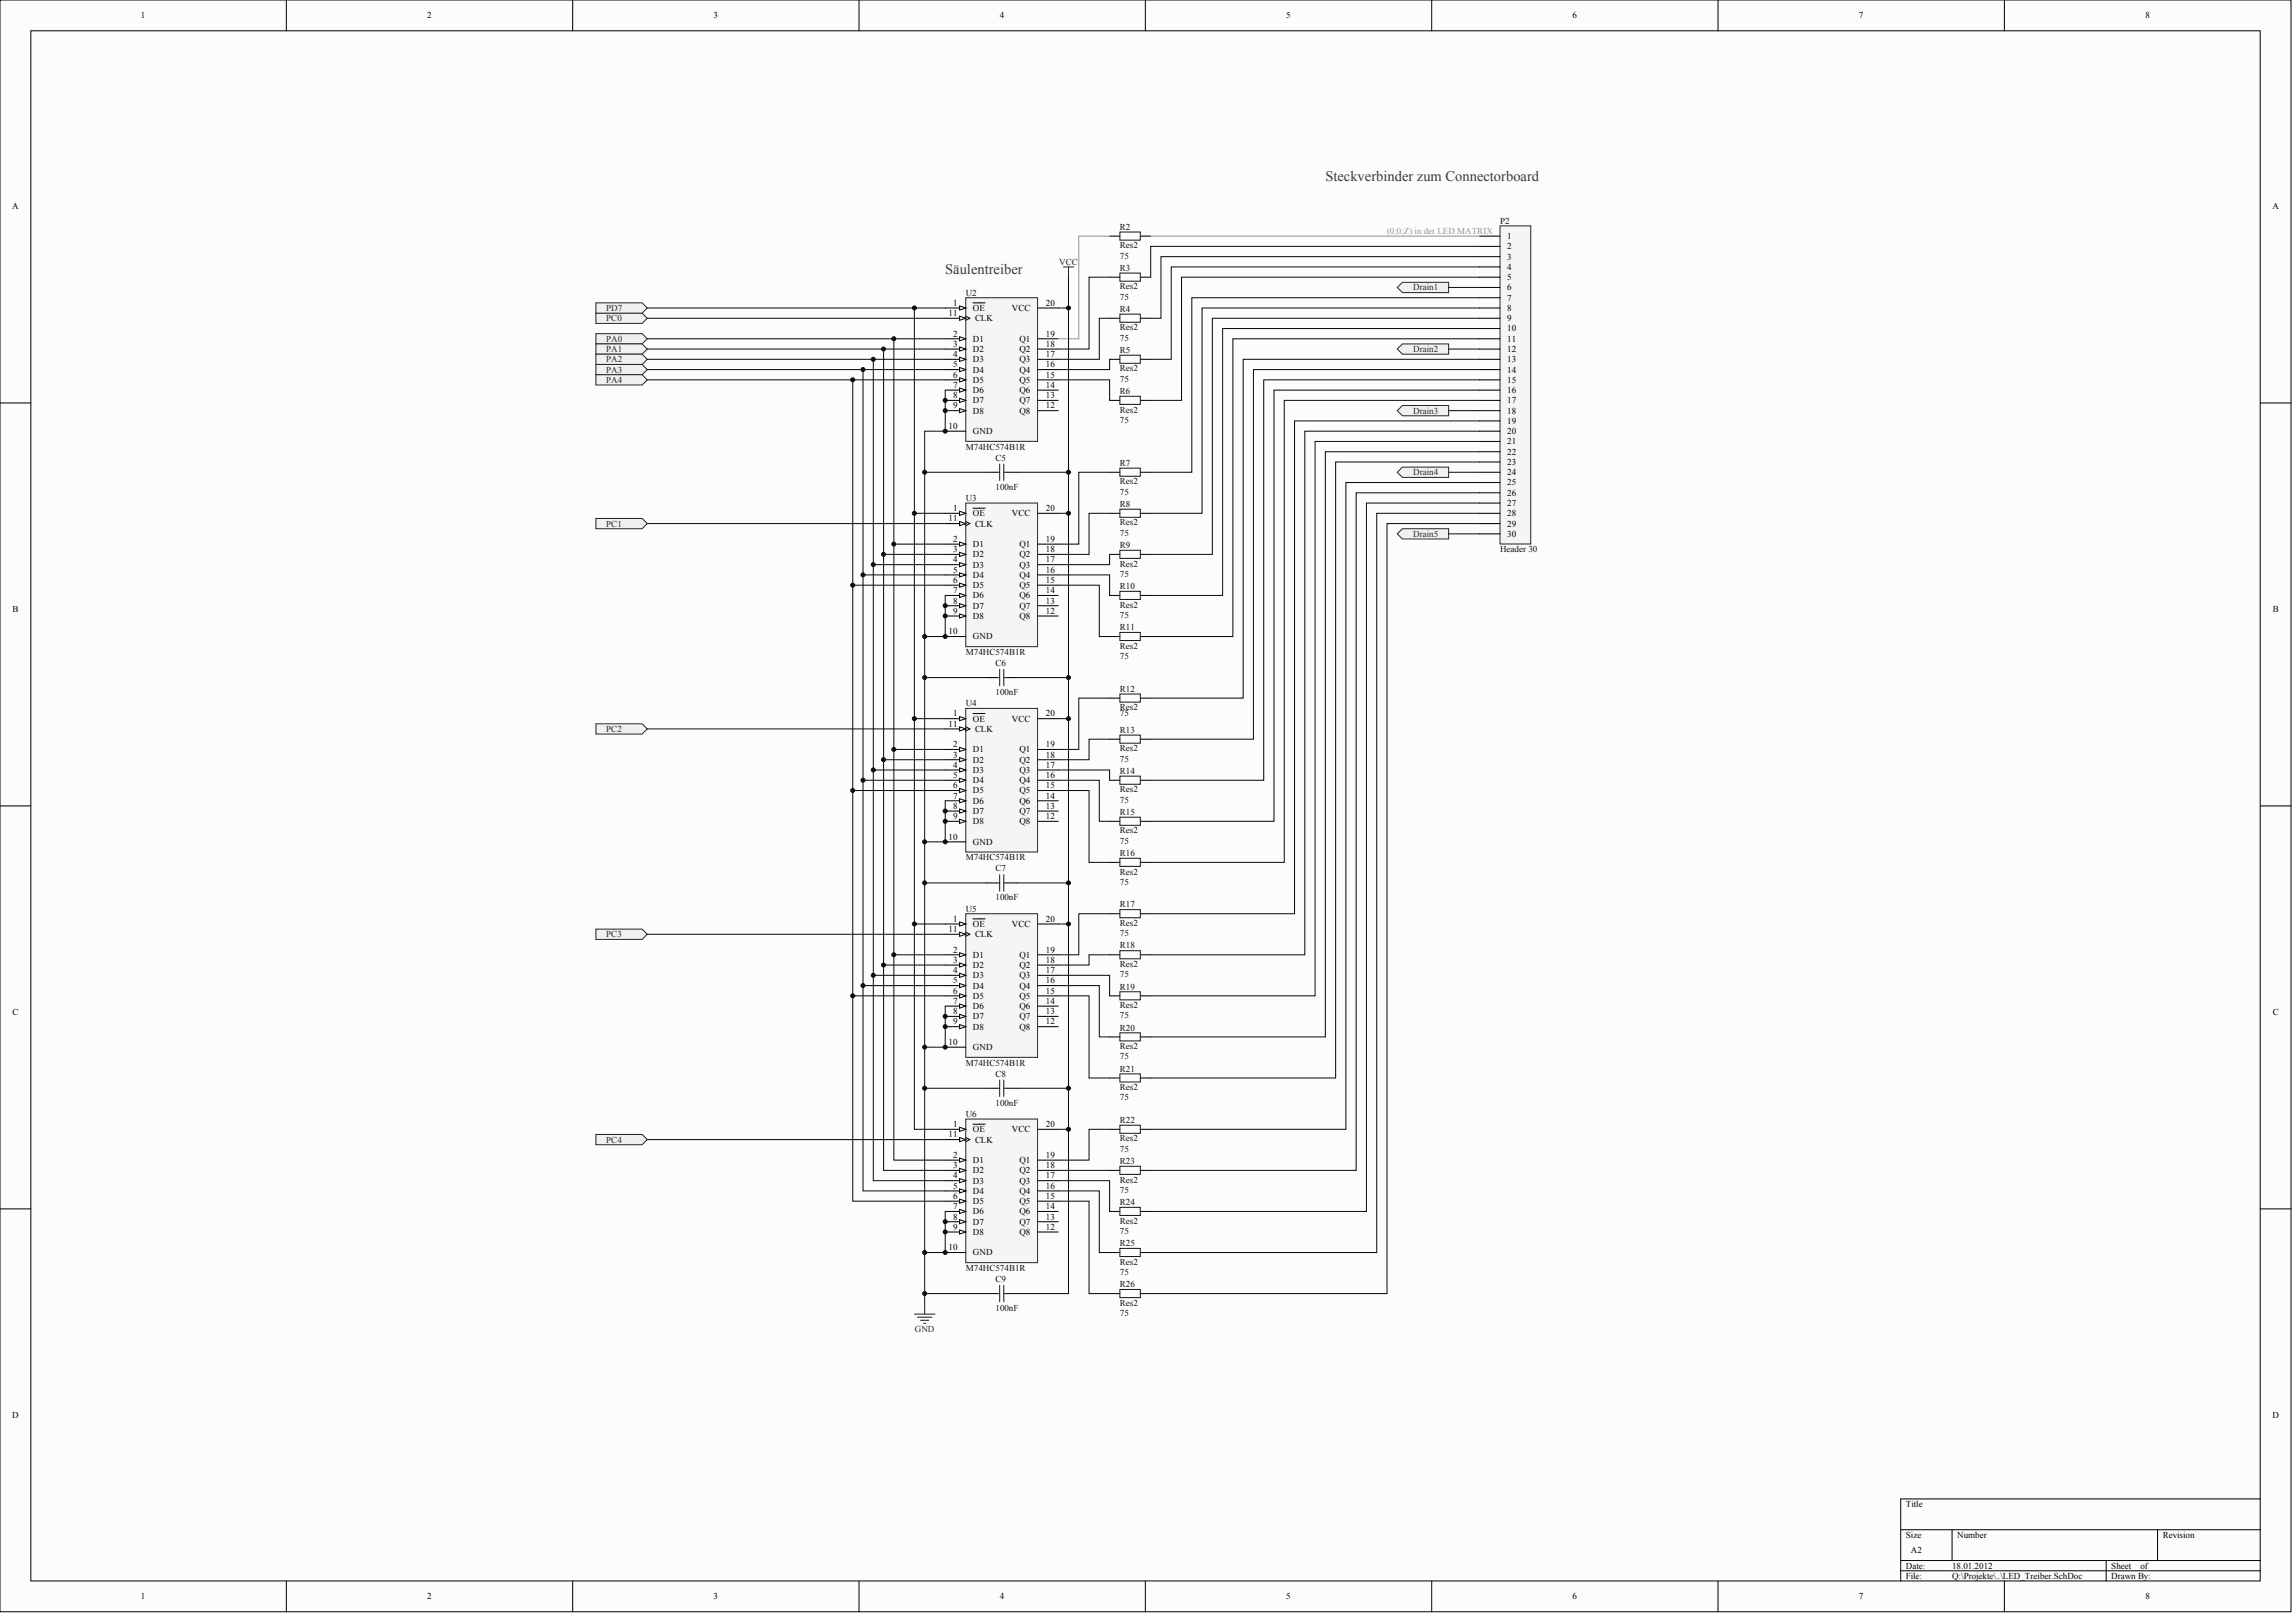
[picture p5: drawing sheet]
<svg xmlns="http://www.w3.org/2000/svg" width="472mm" height="333mm" viewBox="0 0 472 333" stroke-linecap="round" stroke-linejoin="round" font-family="sans-serif">
<defs><g id="words">
<g font-size="3" fill="#393939">
<text x="272.4" y="37.2">Steckverbinder zum Connectorboard</text>
<text x="194.3" y="56.2">Säulentreiber</text>
</g>
<g font-size="1.9">
<text x="29" y="3.8">1</text>
<text x="87.8" y="3.8">2</text>
<text x="146.7" y="3.8">3</text>
<text x="205.5" y="3.8">4</text>
<text x="264.4" y="3.8">5</text>
<text x="323.2" y="3.8">6</text>
<text x="382.1" y="3.8">7</text>
<text x="440.9" y="3.8">8</text>
<text x="2.5" y="43">A</text>
<text x="467" y="43">A</text>
<text x="309.8" y="49.1">1</text>
<text x="309.8" y="51.2">2</text>
<text x="309.8" y="53.3">3</text>
<text x="309.8" y="55.4">4</text>
<text x="309.8" y="57.6">5</text>
<text x="309.8" y="59.7">6</text>
<text x="194.9" y="64.9">11</text>
<text x="195.9" y="62.8">1</text>
<text x="200" y="63.9">OE</text>
<text x="200.4" y="66">CLK</text>
<text x="207.9" y="63.9">VCC</text>
<text x="215" y="62.8">20</text>
<text x="309.8" y="61.8">7</text>
<text x="309.8" y="63.9">8</text>
<text x="309.8" y="66">9</text>
<text x="195.9" y="69.2">2</text>
<text x="195.9" y="71.3">3</text>
<text x="200" y="70.2">D1</text>
<text x="209.5" y="70.2">Q1</text>
<text x="215" y="69.2">19</text>
<text x="215" y="71.3">18</text>
<text x="309.8" y="68.1">10</text>
<text x="309.8" y="70.2">11</text>
<text x="195.9" y="73.4">4</text>
<text x="195.9" y="75.5">5</text>
<text x="195.9" y="77.6">6</text>
<text x="200" y="72.3">D2</text>
<text x="200" y="74.4">D3</text>
<text x="200" y="76.5">D4</text>
<text x="209.5" y="72.3">Q2</text>
<text x="209.5" y="74.4">Q3</text>
<text x="209.5" y="76.5">Q4</text>
<text x="215" y="73.4">17</text>
<text x="215" y="75.5">16</text>
<text x="215" y="77.6">15</text>
<text x="309.8" y="72.3">12</text>
<text x="309.8" y="74.4">13</text>
<text x="309.8" y="76.5">14</text>
<text x="195.9" y="79.7">7</text>
<text x="195.9" y="81.8">8</text>
<text x="195.9" y="83.9">9</text>
<text x="200" y="78.7">D5</text>
<text x="200" y="80.8">D6</text>
<text x="200" y="82.9">D7</text>
<text x="209.5" y="78.7">Q5</text>
<text x="209.5" y="80.8">Q6</text>
<text x="209.5" y="82.9">Q7</text>
<text x="215" y="79.7">14</text>
<text x="215" y="81.8">13</text>
<text x="215" y="83.9">12</text>
<text x="309.8" y="78.7">15</text>
<text x="309.8" y="80.8">16</text>
<text x="309.8" y="82.9">17</text>
<text x="194.9" y="88.1">10</text>
<text x="200" y="85">D8</text>
<text x="200" y="89.2">GND</text>
<text x="209.5" y="85">Q8</text>
<text x="309.8" y="85">18</text>
<text x="309.8" y="87.1">19</text>
<text x="309.8" y="89.2">20</text>
<text x="309.8" y="91.3">21</text>
<text x="309.8" y="93.4">22</text>
<text x="309.8" y="95.5">23</text>
<text x="309.8" y="97.6">24</text>
<text x="309.8" y="99.7">25</text>
<text x="309.8" y="101.9">26</text>
<text x="194.9" y="107.1">11</text>
<text x="195.9" y="105">1</text>
<text x="200" y="106.1">OE</text>
<text x="207.9" y="106.1">VCC</text>
<text x="215" y="105">20</text>
<text x="309.8" y="104">27</text>
<text x="309.8" y="106.1">28</text>
<text x="195.9" y="111.4">2</text>
<text x="195.9" y="113.5">3</text>
<text x="200" y="112.4">D1</text>
<text x="200.4" y="108.2">CLK</text>
<text x="209.5" y="112.4">Q1</text>
<text x="215" y="111.4">19</text>
<text x="215" y="113.5">18</text>
<text x="309.8" y="108.2">29</text>
<text x="309.8" y="110.3">30</text>
<text x="195.9" y="115.6">4</text>
<text x="195.9" y="117.7">5</text>
<text x="195.9" y="119.8">6</text>
<text x="200" y="114.5">D2</text>
<text x="200" y="116.6">D3</text>
<text x="200" y="118.7">D4</text>
<text x="209.5" y="114.5">Q2</text>
<text x="209.5" y="116.6">Q3</text>
<text x="209.5" y="118.7">Q4</text>
<text x="215" y="115.6">17</text>
<text x="215" y="117.7">16</text>
<text x="215" y="119.8">15</text>
<text x="2.6" y="125.8">B</text>
<text x="195.9" y="121.9">7</text>
<text x="195.9" y="124">8</text>
<text x="200" y="120.8">D5</text>
<text x="200" y="123">D6</text>
<text x="200" y="125.1">D7</text>
<text x="209.5" y="120.8">Q5</text>
<text x="209.5" y="123">Q6</text>
<text x="209.5" y="125.1">Q7</text>
<text x="215" y="121.9">14</text>
<text x="215" y="124">13</text>
<text x="467.1" y="125.8">B</text>
<text x="194.9" y="130.3">10</text>
<text x="195.9" y="126.1">9</text>
<text x="200" y="127.2">D8</text>
<text x="200" y="131.4">GND</text>
<text x="209.5" y="127.2">Q8</text>
<text x="215" y="126.1">12</text>
<text x="194.9" y="149.3">11</text>
<text x="195.9" y="147.2">1</text>
<text x="200" y="148.3">OE</text>
<text x="207.9" y="148.3">VCC</text>
<text x="215" y="147.2">20</text>
<text x="195.9" y="153.5">2</text>
<text x="195.9" y="155.7">3</text>
<text x="200" y="154.6">D1</text>
<text x="200.4" y="150.4">CLK</text>
<text x="209.5" y="154.6">Q1</text>
<text x="215" y="153.5">19</text>
<text x="215" y="155.7">18</text>
<text x="195.9" y="157.8">4</text>
<text x="195.9" y="159.9">5</text>
<text x="195.9" y="162">6</text>
<text x="200" y="156.7">D2</text>
<text x="200" y="158.8">D3</text>
<text x="200" y="160.9">D4</text>
<text x="209.5" y="156.7">Q2</text>
<text x="209.5" y="158.8">Q3</text>
<text x="209.5" y="160.9">Q4</text>
<text x="215" y="157.8">17</text>
<text x="215" y="159.9">16</text>
<text x="215" y="162">15</text>
<text x="195.9" y="164.1">7</text>
<text x="195.9" y="166.2">8</text>
<text x="200" y="163">D5</text>
<text x="200" y="165.1">D6</text>
<text x="200" y="167.3">D7</text>
<text x="209.5" y="163">Q5</text>
<text x="209.5" y="165.1">Q6</text>
<text x="209.5" y="167.3">Q7</text>
<text x="215" y="164.1">14</text>
<text x="215" y="166.2">13</text>
<text x="194.9" y="172.5">10</text>
<text x="195.9" y="168.3">9</text>
<text x="200" y="169.4">D8</text>
<text x="200" y="173.6">GND</text>
<text x="209.5" y="169.4">Q8</text>
<text x="215" y="168.3">12</text>
<text x="194.9" y="191.5">11</text>
<text x="195.9" y="189.4">1</text>
<text x="200" y="190.5">OE</text>
<text x="207.9" y="190.5">VCC</text>
<text x="215" y="189.4">20</text>
<text x="195.9" y="195.7">2</text>
<text x="195.9" y="197.8">3</text>
<text x="200" y="196.8">D1</text>
<text x="200.4" y="192.6">CLK</text>
<text x="209.5" y="196.8">Q1</text>
<text x="215" y="195.7">19</text>
<text x="215" y="197.8">18</text>
<text x="195.9" y="200">4</text>
<text x="195.9" y="202.1">5</text>
<text x="200" y="198.9">D2</text>
<text x="200" y="201">D3</text>
<text x="200" y="203.1">D4</text>
<text x="209.5" y="198.9">Q2</text>
<text x="209.5" y="201">Q3</text>
<text x="209.5" y="203.1">Q4</text>
<text x="215" y="200">17</text>
<text x="215" y="202.1">16</text>
<text x="2.6" y="208.6">C</text>
<text x="195.9" y="204.2">6</text>
<text x="195.9" y="206.3">7</text>
<text x="195.9" y="208.4">8</text>
<text x="200" y="205.2">D5</text>
<text x="200" y="207.3">D6</text>
<text x="200" y="209.4">D7</text>
<text x="209.5" y="205.2">Q5</text>
<text x="209.5" y="207.3">Q6</text>
<text x="209.5" y="209.4">Q7</text>
<text x="215" y="204.2">15</text>
<text x="215" y="206.3">14</text>
<text x="215" y="208.4">13</text>
<text x="467.1" y="208.6">C</text>
<text x="194.9" y="214.7">10</text>
<text x="195.9" y="210.5">9</text>
<text x="200" y="211.6">D8</text>
<text x="200" y="215.8">GND</text>
<text x="209.5" y="211.6">Q8</text>
<text x="215" y="210.5">12</text>
<text x="194.9" y="233.7">11</text>
<text x="195.9" y="231.6">1</text>
<text x="200" y="232.7">OE</text>
<text x="207.9" y="232.7">VCC</text>
<text x="215" y="231.6">20</text>
<text x="195.9" y="237.9">2</text>
<text x="200" y="239">D1</text>
<text x="200.4" y="234.8">CLK</text>
<text x="209.5" y="239">Q1</text>
<text x="215" y="237.9">19</text>
<text x="195.9" y="240">3</text>
<text x="195.9" y="242.1">4</text>
<text x="195.9" y="244.3">5</text>
<text x="200" y="241.1">D2</text>
<text x="200" y="243.2">D3</text>
<text x="200" y="245.3">D4</text>
<text x="209.5" y="241.1">Q2</text>
<text x="209.5" y="243.2">Q3</text>
<text x="209.5" y="245.3">Q4</text>
<text x="215" y="240">18</text>
<text x="215" y="242.1">17</text>
<text x="215" y="244.3">16</text>
<text x="195.9" y="246.4">6</text>
<text x="195.9" y="248.5">7</text>
<text x="195.9" y="250.6">8</text>
<text x="200" y="247.4">D5</text>
<text x="200" y="249.5">D6</text>
<text x="200" y="251.6">D7</text>
<text x="209.5" y="247.4">Q5</text>
<text x="209.5" y="249.5">Q6</text>
<text x="209.5" y="251.6">Q7</text>
<text x="215" y="246.4">15</text>
<text x="215" y="248.5">14</text>
<text x="215" y="250.6">13</text>
<text x="194.9" y="256.9">10</text>
<text x="195.9" y="252.7">9</text>
<text x="200" y="253.7">D8</text>
<text x="200" y="258">GND</text>
<text x="209.5" y="253.7">Q8</text>
<text x="215" y="252.7">12</text>
<text x="2.5" y="291.4">D</text>
<text x="467" y="291.4">D</text>
<text x="391.7" y="309.7">Title</text>
<text x="391.7" y="316">Size</text>
<text x="402.2" y="316">Number</text>
<text x="444.5" y="316">Revision</text>
<text x="391.7" y="322.3">Date:</text>
<text x="392.7" y="319.1">A2</text>
<text x="401.2" y="322.3">18.01.2012</text>
<text x="433.9" y="322.3">Sheet</text>
<text x="439.9" y="322.3">of</text>
<text x="29" y="328.6">1</text>
<text x="87.8" y="328.6">2</text>
<text x="146.7" y="328.6">3</text>
<text x="205.5" y="328.6">4</text>
<text x="264.4" y="328.6">5</text>
<text x="323.2" y="328.6">6</text>
<text x="382.1" y="328.6">7</text>
<text x="391.7" y="324.4">File:</text>
<text x="401.2" y="324.4">Q:\Projekte\..\LED_Treiber.SchDoc</text>
<text x="433.9" y="324.4">Drawn By:</text>
<text x="440.9" y="328.6">8</text>
</g>
<g font-size="1.9" fill="#0e0e0e">
<text x="230.2" y="47.2">R2</text>
<text x="308.3" y="46">P2</text>
<text x="230.2" y="53.1">75</text>
<text x="230.2" y="51">Res2</text>
<text x="230.2" y="55.7">R3</text>
<text x="230.2" y="59.5">Res2</text>
<text x="198.5" y="60.7">U2</text>
<text x="230.2" y="61.6">75</text>
<text x="230.2" y="64.1">R4</text>
<text x="230.2" y="70">75</text>
<text x="230.2" y="67.9">Res2</text>
<text x="230.2" y="72.5">R5</text>
<text x="230.2" y="76.3">Res2</text>
<text x="230.2" y="78.4">75</text>
<text x="230.2" y="81">R6</text>
<text x="230.2" y="86.9">75</text>
<text x="230.2" y="84.8">Res2</text>
<text x="198.5" y="92.4">M74HC574B1R</text>
<text x="204.6" y="94.7">C5</text>
<text x="230.2" y="95.7">R7</text>
<text x="204.6" y="100.6">100nF</text>
<text x="230.2" y="101.6">75</text>
<text x="230.2" y="99.5">Res2</text>
<text x="198.5" y="102.9">U3</text>
<text x="230.2" y="104.2">R8</text>
<text x="230.2" y="108">Res2</text>
<text x="230.2" y="110.1">75</text>
<text x="230.2" y="112.6">R9</text>
<text x="308.3" y="113.5">Header 30</text>
<text x="230.2" y="118.5">75</text>
<text x="230.2" y="116.4">Res2</text>
<text x="230.2" y="121.1">R10</text>
<text x="230.2" y="124.9">Res2</text>
<text x="230.2" y="127">75</text>
<text x="230.2" y="129.5">R11</text>
<text x="198.5" y="134.6">M74HC574B1R</text>
<text x="204.6" y="136.9">C6</text>
<text x="230.2" y="135.4">75</text>
<text x="230.2" y="133.3">Res2</text>
<text x="204.6" y="142.8">100nF</text>
<text x="230.2" y="142.2">R12</text>
<text x="198.5" y="145.1">U4</text>
<text x="230.2" y="147.2">75</text>
<text x="230.2" y="145.9">Res2</text>
<text x="230.2" y="150.6">R13</text>
<text x="230.2" y="154.4">Res2</text>
<text x="230.2" y="156.5">75</text>
<text x="230.2" y="159">R14</text>
<text x="230.2" y="164.9">75</text>
<text x="230.2" y="162.8">Res2</text>
<text x="230.2" y="167.5">R15</text>
<text x="230.2" y="173.4">75</text>
<text x="230.2" y="171.3">Res2</text>
<text x="198.5" y="176.7">M74HC574B1R</text>
<text x="204.6" y="179.1">C7</text>
<text x="230.2" y="175.9">R16</text>
<text x="230.2" y="179.7">Res2</text>
<text x="204.6" y="185">100nF</text>
<text x="230.2" y="181.8">75</text>
<text x="198.5" y="187.3">U5</text>
<text x="230.2" y="186.5">R17</text>
<text x="230.2" y="190.2">Res2</text>
<text x="230.2" y="192.4">75</text>
<text x="230.2" y="194.9">R18</text>
<text x="230.2" y="200.8">75</text>
<text x="230.2" y="198.7">Res2</text>
<text x="230.2" y="203.3">R19</text>
<text x="230.2" y="209.2">75</text>
<text x="230.2" y="207.1">Res2</text>
<text x="230.2" y="211.8">R20</text>
<text x="230.2" y="215.6">Res2</text>
<text x="198.5" y="218.9">M74HC574B1R</text>
<text x="204.6" y="221.3">C8</text>
<text x="230.2" y="217.7">75</text>
<text x="230.2" y="220.2">R21</text>
<text x="204.6" y="227.2">100nF</text>
<text x="230.2" y="226.1">75</text>
<text x="230.2" y="224">Res2</text>
<text x="198.5" y="229.5">U6</text>
<text x="230.2" y="230.8">R22</text>
<text x="230.2" y="236.7">75</text>
<text x="230.2" y="234.6">Res2</text>
<text x="230.2" y="239.2">R23</text>
<text x="230.2" y="245.1">75</text>
<text x="230.2" y="243">Res2</text>
<text x="230.2" y="247.6">R24</text>
<text x="230.2" y="251.4">Res2</text>
<text x="230.2" y="253.5">75</text>
<text x="230.2" y="256.1">R25</text>
<text x="198.5" y="261.1">M74HC574B1R</text>
<text x="204.6" y="263.5">C9</text>
<text x="230.2" y="262">75</text>
<text x="230.2" y="259.9">Res2</text>
<text x="204.6" y="269.4">100nF</text>
<text x="230.2" y="264.5">R26</text>
<text x="230.2" y="268.3">Res2</text>
<text x="230.2" y="270.4">75</text>
</g>
<text font-size="1.9" fill="#969696" x="285.1" y="48.1">(0;0;Z) in der LED MATRIX</text>
<g font-size="1.9" fill="#262626">
<text x="217.7" y="54.4">VCC</text>
<text x="290.5" y="59.7">Drain1</text>
<text x="124.6" y="66">PC0</text>
<text x="124.6" y="63.9">PD7</text>
<text x="124.6" y="70.2">PA0</text>
<text x="124.6" y="72.3">PA1</text>
<text x="124.6" y="74.4">PA2</text>
<text x="124.6" y="76.5">PA3</text>
<text x="290.5" y="72.3">Drain2</text>
<text x="124.6" y="78.7">PA4</text>
<text x="290.5" y="85">Drain3</text>
<text x="290.5" y="97.6">Drain4</text>
<text x="124.6" y="108.2">PC1</text>
<text x="290.5" y="110.3">Drain5</text>
<text x="124.6" y="150.4">PC2</text>
<text x="124.6" y="192.6">PC3</text>
<text x="124.6" y="234.8">PC4</text>
<text x="188" y="273.8">GND</text>
</g>
</g></defs>
<g fill="#fcfcfc" stroke="#000" stroke-width=".21">
<path d="M0 0h470.8v331.2h-470.8z"/>
<path d="M6.3 6.3h458.2v318.6h-458.2z"/>
</g>
<g fill="none" stroke="#000" stroke-width=".21">
<path d="M58.8 0v6.3M117.7 0v6.3M176.5 0v6.3M235.4 0v6.3M294.2 0v6.3M353.1 0v6.3M411.9 0v6.3M0 82.8h6.3M464.5 82.8h6.4M0 165.6h6.3M464.5 165.6h6.4M0 248.4h6.3"/>
<path d="M464.5 248.4h6.4M390.6 314.3h73.9M401.2 314.3v6.4M443.4 314.3v6.4M464.5 308h-73.9v16.9M58.8 324.9v6.3M117.7 324.9v6.3M176.5 324.9v6.3M235.4 324.9v6.3M294.2 324.9v6.3M353.1 324.9v6.3M390.6 320.7h73.9"/>
<path d="M390.6 322.8h73.9M411.9 324.9v6.3M432.9 320.7v4.2"/>
</g>
<path d="M198.5 61.2h14.7v29.5h-14.7z" fill="#f5f5f5" stroke="#262626" stroke-width=".21"/>
<path d="M194.3 63.3h4.2" fill="none" stroke="#000" stroke-width=".21"/>
<path d="M197.2 62.9l1.3 .4-1.3 .4z" fill="#fcfcfc" stroke="#000" stroke-width=".21"/>
<path d="M194.3 65.4h4.2M198.5 65l.8 .4-.8 .4M200 62.2h2.5" fill="none" stroke="#000" stroke-width=".21"/>
<path d="M197.2 65l1.3 .4-1.3 .4z" fill="#fcfcfc" stroke="#000" stroke-width=".21"/>
<path d="M194.3 69.6h4.2" fill="none" stroke="#000" stroke-width=".21"/>
<path d="M197.2 69.2l1.3 .4-1.3 .4z" fill="#fcfcfc" stroke="#000" stroke-width=".21"/>
<path d="M194.3 71.7h4.2M213.3 69.6h4.2" fill="none" stroke="#000" stroke-width=".21"/>
<path d="M197.2 71.3l1.3 .4-1.3 .4z" fill="#fcfcfc" stroke="#000" stroke-width=".21"/>
<path d="M194.3 73.8h4.2M213.3 71.7h4.2" fill="none" stroke="#000" stroke-width=".21"/>
<path d="M197.2 73.4l1.3 .4-1.3 .5z" fill="#fcfcfc" stroke="#000" stroke-width=".21"/>
<path d="M194.3 75.9h4.2M213.3 73.8h4.2" fill="none" stroke="#000" stroke-width=".21"/>
<path d="M197.2 75.5l1.3 .4-1.3 .5z" fill="#fcfcfc" stroke="#000" stroke-width=".21"/>
<path d="M194.3 78.1h4.2M213.3 75.9h4.2" fill="none" stroke="#000" stroke-width=".21"/>
<path d="M197.2 77.6l1.3 .5-1.3 .4z" fill="#fcfcfc" stroke="#000" stroke-width=".21"/>
<path d="M213.3 78.1h4.2M194.3 80.2h4.2" fill="none" stroke="#000" stroke-width=".21"/>
<path d="M197.2 79.7l1.3 .5-1.3 .4z" fill="#fcfcfc" stroke="#000" stroke-width=".21"/>
<path d="M194.3 82.3h4.2M213.3 80.2h4.2" fill="none" stroke="#000" stroke-width=".21"/>
<path d="M197.2 81.9l1.3 .4-1.3 .4z" fill="#fcfcfc" stroke="#000" stroke-width=".21"/>
<path d="M194.3 84.4h4.2M213.3 82.3h4.2" fill="none" stroke="#000" stroke-width=".21"/>
<path d="M197.2 84l1.3 .4-1.3 .4z" fill="#fcfcfc" stroke="#000" stroke-width=".21"/>
<path d="M213.3 63.3h4.2M194.3 88.6h4.2M213.3 84.4h4.2" fill="none" stroke="#000" stroke-width=".21"/>
<path d="M198.5 103.4h14.7v29.5h-14.7z" fill="#f5f5f5" stroke="#262626" stroke-width=".21"/>
<path d="M194.3 105.5h4.2" fill="none" stroke="#000" stroke-width=".21"/>
<path d="M197.2 105.1l1.3 .4-1.3 .4z" fill="#fcfcfc" stroke="#000" stroke-width=".21"/>
<path d="M194.3 107.6h4.2M198.5 107.2l.8 .4-.8 .4M200 104.4h2.5" fill="none" stroke="#000" stroke-width=".21"/>
<path d="M197.2 107.2l1.3 .4-1.3 .4z" fill="#fcfcfc" stroke="#000" stroke-width=".21"/>
<path d="M194.3 111.8h4.2" fill="none" stroke="#000" stroke-width=".21"/>
<path d="M197.2 111.4l1.3 .4-1.3 .4z" fill="#fcfcfc" stroke="#000" stroke-width=".21"/>
<path d="M194.3 113.9h4.2M213.3 111.8h4.2" fill="none" stroke="#000" stroke-width=".21"/>
<path d="M197.2 113.5l1.3 .4-1.3 .4z" fill="#fcfcfc" stroke="#000" stroke-width=".21"/>
<path d="M194.3 116h4.2M213.3 113.9h4.2" fill="none" stroke="#000" stroke-width=".21"/>
<path d="M197.2 115.6l1.3 .4-1.3 .4z" fill="#fcfcfc" stroke="#000" stroke-width=".21"/>
<path d="M194.3 118.1h4.2M213.3 116h4.2" fill="none" stroke="#000" stroke-width=".21"/>
<path d="M197.2 117.7l1.3 .4-1.3 .5z" fill="#fcfcfc" stroke="#000" stroke-width=".21"/>
<path d="M213.3 118.1h4.2M194.3 120.2h4.2" fill="none" stroke="#000" stroke-width=".21"/>
<path d="M197.2 119.8l1.3 .4-1.3 .5z" fill="#fcfcfc" stroke="#000" stroke-width=".21"/>
<path d="M194.3 122.4h4.2M213.3 120.2h4.2" fill="none" stroke="#000" stroke-width=".21"/>
<path d="M197.2 121.9l1.3 .5-1.3 .4z" fill="#fcfcfc" stroke="#000" stroke-width=".21"/>
<path d="M194.3 124.5h4.2M213.3 122.4h4.2" fill="none" stroke="#000" stroke-width=".21"/>
<path d="M197.2 124l1.3 .5-1.3 .4z" fill="#fcfcfc" stroke="#000" stroke-width=".21"/>
<path d="M194.3 126.6h4.2M213.3 124.5h4.2" fill="none" stroke="#000" stroke-width=".21"/>
<path d="M197.2 126.2l1.3 .4-1.3 .4z" fill="#fcfcfc" stroke="#000" stroke-width=".21"/>
<path d="M213.3 105.5h4.2M194.3 130.8h4.2M213.3 126.6h4.2" fill="none" stroke="#000" stroke-width=".21"/>
<path d="M198.5 145.6h14.7v29.5h-14.7z" fill="#f5f5f5" stroke="#262626" stroke-width=".21"/>
<path d="M194.3 147.7h4.2" fill="none" stroke="#000" stroke-width=".21"/>
<path d="M197.2 147.2l1.3 .5-1.3 .4z" fill="#fcfcfc" stroke="#000" stroke-width=".21"/>
<path d="M194.3 149.8h4.2M198.5 149.4l.8 .4-.8 .4M200 146.6h2.5" fill="none" stroke="#000" stroke-width=".21"/>
<path d="M197.2 149.4l1.3 .4-1.3 .4z" fill="#fcfcfc" stroke="#000" stroke-width=".21"/>
<path d="M194.3 154h4.2" fill="none" stroke="#000" stroke-width=".21"/>
<path d="M197.2 153.6l1.3 .4-1.3 .4z" fill="#fcfcfc" stroke="#000" stroke-width=".21"/>
<path d="M194.3 156.1h4.2M213.3 154h4.2" fill="none" stroke="#000" stroke-width=".21"/>
<path d="M197.2 155.7l1.3 .4-1.3 .4z" fill="#fcfcfc" stroke="#000" stroke-width=".21"/>
<path d="M194.3 158.2h4.2M213.3 156.1h4.2" fill="none" stroke="#000" stroke-width=".21"/>
<path d="M197.2 157.8l1.3 .4-1.3 .4z" fill="#fcfcfc" stroke="#000" stroke-width=".21"/>
<path d="M213.3 158.2h4.2M194.3 160.3h4.2" fill="none" stroke="#000" stroke-width=".21"/>
<path d="M197.2 159.9l1.3 .4-1.3 .4z" fill="#fcfcfc" stroke="#000" stroke-width=".21"/>
<path d="M194.3 162.4h4.2M213.3 160.3h4.2" fill="none" stroke="#000" stroke-width=".21"/>
<path d="M197.2 162l1.3 .4-1.3 .5z" fill="#fcfcfc" stroke="#000" stroke-width=".21"/>
<path d="M194.3 164.5h4.2M213.3 162.4h4.2" fill="none" stroke="#000" stroke-width=".21"/>
<path d="M197.2 164.1l1.3 .4-1.3 .5z" fill="#fcfcfc" stroke="#000" stroke-width=".21"/>
<path d="M194.3 166.7h4.2M213.3 164.5h4.2" fill="none" stroke="#000" stroke-width=".21"/>
<path d="M197.2 166.2l1.3 .5-1.3 .4z" fill="#fcfcfc" stroke="#000" stroke-width=".21"/>
<path d="M194.3 168.8h4.2M213.3 166.7h4.2" fill="none" stroke="#000" stroke-width=".21"/>
<path d="M197.2 168.3l1.3 .5-1.3 .4z" fill="#fcfcfc" stroke="#000" stroke-width=".21"/>
<path d="M213.3 147.7h4.2M194.3 173h4.2M213.3 168.8h4.2" fill="none" stroke="#000" stroke-width=".21"/>
<path d="M198.5 187.8h14.7v29.5h-14.7z" fill="#f5f5f5" stroke="#262626" stroke-width=".21"/>
<path d="M194.3 189.9h4.2" fill="none" stroke="#000" stroke-width=".21"/>
<path d="M197.2 189.4l1.3 .5-1.3 .4z" fill="#fcfcfc" stroke="#000" stroke-width=".21"/>
<path d="M194.3 192h4.2M198.5 191.5l.8 .5-.8 .4M200 188.8h2.5" fill="none" stroke="#000" stroke-width=".21"/>
<path d="M197.2 191.5l1.3 .5-1.3 .4z" fill="#fcfcfc" stroke="#000" stroke-width=".21"/>
<path d="M194.3 196.2h4.2" fill="none" stroke="#000" stroke-width=".21"/>
<path d="M197.2 195.8l1.3 .4-1.3 .4z" fill="#fcfcfc" stroke="#000" stroke-width=".21"/>
<path d="M194.3 198.3h4.2M213.3 196.2h4.2" fill="none" stroke="#000" stroke-width=".21"/>
<path d="M197.2 197.9l1.3 .4-1.3 .4z" fill="#fcfcfc" stroke="#000" stroke-width=".21"/>
<path d="M213.3 198.3h4.2M194.3 200.4h4.2" fill="none" stroke="#000" stroke-width=".21"/>
<path d="M197.2 200l1.3 .4-1.3 .4z" fill="#fcfcfc" stroke="#000" stroke-width=".21"/>
<path d="M194.3 202.5h4.2M213.3 200.4h4.2" fill="none" stroke="#000" stroke-width=".21"/>
<path d="M197.2 202.1l1.3 .4-1.3 .4z" fill="#fcfcfc" stroke="#000" stroke-width=".21"/>
<path d="M194.3 204.6h4.2M213.3 202.5h4.2" fill="none" stroke="#000" stroke-width=".21"/>
<path d="M197.2 204.2l1.3 .4-1.3 .5z" fill="#fcfcfc" stroke="#000" stroke-width=".21"/>
<path d="M194.3 206.7h4.2M213.3 204.6h4.2" fill="none" stroke="#000" stroke-width=".21"/>
<path d="M197.2 206.3l1.3 .4-1.3 .5z" fill="#fcfcfc" stroke="#000" stroke-width=".21"/>
<path d="M194.3 208.8h4.2M213.3 206.7h4.2" fill="none" stroke="#000" stroke-width=".21"/>
<path d="M197.2 208.4l1.3 .4-1.3 .5z" fill="#fcfcfc" stroke="#000" stroke-width=".21"/>
<path d="M194.3 211h4.2M213.3 208.8h4.2" fill="none" stroke="#000" stroke-width=".21"/>
<path d="M197.2 210.5l1.3 .5-1.3 .4z" fill="#fcfcfc" stroke="#000" stroke-width=".21"/>
<path d="M213.3 189.9h4.2M194.3 215.2h4.2M213.3 211h4.2" fill="none" stroke="#000" stroke-width=".21"/>
<path d="M198.5 229.9h14.7v29.6h-14.7z" fill="#f5f5f5" stroke="#262626" stroke-width=".21"/>
<path d="M194.3 232.1h4.2" fill="none" stroke="#000" stroke-width=".21"/>
<path d="M197.2 231.6l1.3 .5-1.3 .4z" fill="#fcfcfc" stroke="#000" stroke-width=".21"/>
<path d="M194.3 234.2h4.2M198.5 233.7l.8 .5-.8 .4M200 231h2.5" fill="none" stroke="#000" stroke-width=".21"/>
<path d="M197.2 233.7l1.3 .5-1.3 .4z" fill="#fcfcfc" stroke="#000" stroke-width=".21"/>
<path d="M194.3 238.4h4.2" fill="none" stroke="#000" stroke-width=".21"/>
<path d="M197.2 238l1.3 .4-1.3 .4z" fill="#fcfcfc" stroke="#000" stroke-width=".21"/>
<path d="M213.3 238.4h4.2M194.3 240.5h4.2" fill="none" stroke="#000" stroke-width=".21"/>
<path d="M197.2 240.1l1.3 .4-1.3 .4z" fill="#fcfcfc" stroke="#000" stroke-width=".21"/>
<path d="M194.3 242.6h4.2M213.3 240.5h4.2" fill="none" stroke="#000" stroke-width=".21"/>
<path d="M197.2 242.2l1.3 .4-1.3 .4z" fill="#fcfcfc" stroke="#000" stroke-width=".21"/>
<path d="M194.3 244.7h4.2M213.3 242.6h4.2" fill="none" stroke="#000" stroke-width=".21"/>
<path d="M197.2 244.3l1.3 .4-1.3 .4z" fill="#fcfcfc" stroke="#000" stroke-width=".21"/>
<path d="M194.3 246.8h4.2M213.3 244.7h4.2" fill="none" stroke="#000" stroke-width=".21"/>
<path d="M197.2 246.4l1.3 .4-1.3 .4z" fill="#fcfcfc" stroke="#000" stroke-width=".21"/>
<path d="M194.3 248.9h4.2M213.3 246.8h4.2" fill="none" stroke="#000" stroke-width=".21"/>
<path d="M197.2 248.5l1.3 .4-1.3 .5z" fill="#fcfcfc" stroke="#000" stroke-width=".21"/>
<path d="M194.3 251h4.2M213.3 248.9h4.2" fill="none" stroke="#000" stroke-width=".21"/>
<path d="M197.2 250.6l1.3 .4-1.3 .5z" fill="#fcfcfc" stroke="#000" stroke-width=".21"/>
<path d="M194.3 253.1h4.2M213.3 251h4.2" fill="none" stroke="#000" stroke-width=".21"/>
<path d="M197.2 252.7l1.3 .4-1.3 .5z" fill="#fcfcfc" stroke="#000" stroke-width=".21"/>
<g fill="none" stroke="#000" stroke-width=".21">
<path d="M228 48.5h2.2M228 57h2.2M234.4 48.5h2.1M234.4 57h2.1M228 65.4h2.2M228 73.8h2.2M234.4 65.4h2.1M234.4 73.8h2.1M228 82.3h2.2M228 97h2.2M234.4 82.3h2.1M234.4 97h2.1"/>
<path d="M228 105.5h2.2M228 113.9h2.2M234.4 105.5h2.1M234.4 113.9h2.1M228 122.4h2.2M228 130.8h2.2M234.4 122.4h2.1M234.4 130.8h2.1M228 143.5h2.2M234.4 143.5h2.1M213.3 232.1h4.2M194.3 257.4h4.2"/>
<path d="M213.3 253.1h4.2"/>
</g>
<path d="M218.5 54.8h2.2M219.6 54.8v2.2M187.9 270h4.2M188.6 270.7h2.9M189.2 271.3h1.7M189.8 271.9h.4M190 267.9v2.1" fill="none" stroke="#262626" stroke-width=".21"/>
<g fill="none" stroke="#0e0e0e" stroke-width=".21">
<path d="M228 57h-4.2v14.7h-6.3M217.5 78.1h10.5v4.2M217.5 63.3h2.1M228 65.4h-2.1v8.4h-8.4M228 73.8v2.1h-10.5M194.3 80.2v8.4h-4.3v179.3M228 97h-6.3v14.8h-4.2M217.5 118.1h10.5v4.3M217.5 105.5h2.1M228 105.5h-4.2v8.4h-6.3M228 113.9v2.1h-10.5M194.3 122.4v8.4h-4.3"/>
<path d="M217.5 120.2h8.4v10.6h2.1M217.5 158.2h10.5v2.1M217.5 147.7h2.1M228 143.5h-6.3v10.5h-4.2M228 151.9h-4.2v4.2h-6.3M194.3 164.5v8.5h-4.3M217.5 160.3h8.4v8.5h2.1M217.5 162.4h6.3v14.8h4.2M217.5 189.9h2.1M228 187.8h-6.3v8.4h-4.2M228 196.2h-4.2v2.1h-6.3M194.3 206.7v8.5h-4.3"/>
<path d="M217.5 200.4h10.5v4.2M217.5 202.5h8.4v10.6h2.1M217.5 204.6h6.3v16.9h4.2M228 232.1h-4.2v6.3h-6.3M194.3 248.9v8.5h-4.3M217.5 242.6h10.5v6.3M217.5 244.7h8.4v12.7h2.1M217.5 246.8h6.3v19h4.2M217.5 240.5h10.5"/>
</g>
<path d="M230.2 47.7h4.2v1.6h-4.2zM230.2 56.1h4.2v1.7h-4.2zM230.2 64.6h4.2v1.6h-4.2zM230.2 73h4.2v1.7h-4.2zM230.2 81.4h4.2v1.7h-4.2zM230.2 96.2h4.2v1.7h-4.2zM230.2 104.6h4.2v1.7h-4.2zM230.2 113.1h4.2v1.6h-4.2zM230.2 121.5h4.2v1.7h-4.2zM230.2 129.9h4.2v1.7h-4.2zM230.2 142.6h4.2v1.7h-4.2z" fill="none" stroke="#1c1c1c" stroke-width=".21"/>
<path d="M228 48.5h-6.3v21.1h-4.2" fill="none" stroke="#969696" stroke-width=".21"/>
<g fill="#f0f0f0" stroke="#262626" stroke-width=".21">
<path d="M122.5 68.6h9.5l1 1-1 1.1h-9.5z" fill-rule="evenodd"/>
<path d="M122.5 70.7h9.5l1 1-1 1.1h-9.5z" fill-rule="evenodd"/>
<path d="M122.5 72.8h9.5l1 1-1 1.1h-9.5z" fill-rule="evenodd"/>
<path d="M122.5 74.9h9.5l1 1-1 1.1h-9.5z" fill-rule="evenodd"/>
<path d="M122.5 77h9.5l1 1.1-1 1h-9.5z" fill-rule="evenodd"/>
<path d="M122.5 64.3h9.5l1 1.1-1 1.1h-9.5z" fill-rule="evenodd"/>
<path d="M122.5 62.2h9.5l1 1.1-1 1h-9.5z" fill-rule="evenodd"/>
<path d="M122.5 106.5h9.5l1 1.1-1 1h-9.5z" fill-rule="evenodd"/>
<path d="M122.5 148.7h9.5l1 1.1-1 1h-9.5z" fill-rule="evenodd"/>
<path d="M122.5 190.9h9.5l1 1.1-1 1h-9.5z" fill-rule="evenodd"/>
<path d="M122.5 233.1h9.5l1 1.1-1 1h-9.5z" fill-rule="evenodd"/>
</g>
<g fill="none" stroke="#0e0e0e" stroke-width=".21">
<path d="M219.6 57v175.1M187.9 63.3v168.8h6.4M190 97h12.7M209 97h10.6M177.4 118.1h16.9M179.5 116h14.8M181.6 113.9h12.7M183.7 111.8h10.6M187.9 105.5h6.4M175.3 120.2h19M190 139.2h12.7M209 139.2h10.6"/>
<path d="M179.5 158.2h14.8M181.6 156.1h12.7M183.7 154h10.6M187.9 147.7h6.4M175.3 162.4h19M177.4 160.3h16.9M187.9 189.9h6.4M190 181.4h12.7M194.3 196.2h-10.6v42.2h10.6M194.3 198.3h-12.7v42.2h12.7M209 181.4h10.6M194.3 200.4h-14.8v42.2h14.8"/>
<path d="M194.3 202.5h-16.9v42.2h16.9M194.3 204.6h-19v42.2h19M190 223.6h12.7M209 223.6h10.6M217.5 232.1h2.1M219.6 232.1v33.7h-10.6M190 265.8h12.7"/>
</g>
<g fill="none" stroke="#000" stroke-width=".21">
<path d="M202.7 97h2.1M206.9 97h2.1M202.7 139.2h2.1M206.9 139.2h2.1M228 151.9h2.2M234.4 151.9h2.1M228 160.3h2.2M228 168.8h2.2M228 177.2h2.2M234.4 160.3h2.1M234.4 168.8h2.1M234.4 177.2h2.1"/>
<path d="M202.7 181.4h2.1M206.9 181.4h2.1M228 187.8h2.2M228 196.2h2.2M234.4 187.8h2.1M234.4 196.2h2.1M228 204.6h2.2M228 213.1h2.2M234.4 204.6h2.1M234.4 213.1h2.1M202.7 223.6h2.1M206.9 223.6h2.1"/>
<path d="M228 221.5h2.2M228 232.1h2.2M234.4 221.5h2.1M234.4 232.1h2.1M228 240.5h2.2M228 248.9h2.2M228 257.4h2.2M234.4 240.5h2.1M234.4 248.9h2.1M234.4 257.4h2.1M202.7 265.8h2.1M206.9 265.8h2.1"/>
<path d="M228 265.8h2.2M234.4 265.8h2.1"/>
</g>
<g fill="none" stroke="#1c1c1c" stroke-width=".21">
<path d="M204.8 97h.7M205.5 95.4v3.3M206.3 95.4v3.3M206.3 97h.6M204.8 139.2h.7M205.5 137.5v3.4M206.3 137.5v3.4M206.3 139.2h.6M230.2 151h4.2v1.7h-4.2zM230.2 159.5h4.2v1.6h-4.2zM205.5 179.7v3.4M206.3 179.7v3.4"/>
<path d="M230.2 167.9h4.2v1.7h-4.2zM230.2 176.4h4.2v1.6h-4.2zM204.8 181.4h.7M206.3 181.4h.6M230.2 186.9h4.2v1.7h-4.2zM230.2 195.3h4.2v1.7h-4.2zM230.2 203.8h4.2v1.7h-4.2zM230.2 212.2h4.2v1.7h-4.2zM204.8 223.6h.7M205.5 221.9v3.4M206.3 221.9v3.4M206.3 223.6h.6"/>
<path d="M230.2 220.7h4.2v1.6h-4.2zM230.2 231.2h4.2v1.7h-4.2zM230.2 239.6h4.2v1.7h-4.2zM230.2 248.1h4.2v1.7h-4.2zM230.2 256.5h4.2v1.7h-4.2zM204.8 265.8h.7M205.5 264.1v3.4M206.3 264.1v3.4M206.3 265.8h.6M230.2 265h4.2v1.6h-4.2z"/>
</g>
<path d="M308.3 46.4h6.3v65.4h-6.3z" fill="#f5f5f5" stroke="#262626" stroke-width=".21"/>
<g fill="none" stroke="#000" stroke-width=".21">
<path d="M304.1 48.5h4.2M304.1 50.6h4.2M304.1 52.7h4.2M304.1 54.8h4.2M304.1 57h4.2M304.1 59.1h4.2M304.1 61.2h4.2M304.1 63.3h4.2M304.1 65.4h4.2M304.1 67.5h4.2M304.1 69.6h4.2M304.1 71.7h4.2"/>
<path d="M304.1 73.8h4.2M304.1 75.9h4.2M304.1 78.1h4.2M304.1 80.2h4.2M304.1 82.3h4.2M304.1 84.4h4.2M304.1 86.5h4.2M304.1 88.6h4.2M304.1 90.7h4.2M304.1 92.8h4.2M304.1 94.9h4.2M304.1 97h4.2"/>
<path d="M304.1 99.1h4.2M304.1 101.3h4.2M304.1 103.4h4.2M304.1 105.5h4.2M304.1 107.6h4.2M304.1 109.7h4.2"/>
</g>
<g fill="#f0f0f0" stroke="#262626" stroke-width=".21">
<path d="M287.2 59.1l1-1.1h9.5v2.1h-9.5z" fill-rule="evenodd"/>
<path d="M287.2 71.7l1-1h9.5v2.1h-9.5z" fill-rule="evenodd"/>
<path d="M287.2 84.4l1-1.1h9.5v2.1h-9.5z" fill-rule="evenodd"/>
<path d="M287.2 97l1-1h9.5v2.1h-9.5z" fill-rule="evenodd"/>
<path d="M287.2 109.7l1-1.1h9.5v2.2h-9.5z" fill-rule="evenodd"/>
</g>
<path d="M236.5 48.5h67.6" fill="none" stroke="#969696" stroke-width=".21"/>
<g fill="none" stroke="#0e0e0e" stroke-width=".21">
<path d="M297.7 59.1h6.4M304.1 50.6h-67.6v6.4M304.1 52.7h-65.5v12.7h-2.1M304.1 54.8h-63.4v19h-4.2M304.1 57h-61.3v25.3h-6.3M133 71.7h61.3M133 65.4h61.3M133 69.6h61.3M133 73.8h61.3M133 75.9h61.3M133 78.1h61.3M133 63.3h61.3"/>
<path d="M175.3 78.1v126.5M177.4 75.9v126.6M179.5 73.8v126.6M181.6 71.7v126.6M183.7 69.6v126.6M297.7 71.7h6.4M304.1 61.2h-59.2v35.8h-8.4M304.1 63.3h-57.1v42.2h-10.5M304.1 65.4h-54.9v48.5h-12.7M304.1 67.5h-52.8v54.9h-14.8M304.1 69.6h-50.7v61.2h-16.9M304.1 73.8h-48.6v69.7h-19"/>
<path d="M304.1 75.9h-46.5v76h-21.1M304.1 78.1h-44.4v82.2h-23.2M297.7 84.4h6.4M297.7 97h6.4M304.1 80.2h-42.3v88.6h-25.3M304.1 82.3h-40.2v94.9h-27.4M304.1 86.5h-38v101.3h-29.6M304.1 88.6h-35.9v107.6h-31.7M304.1 90.7h-33.8v113.9h-33.8M304.1 92.8h-31.7v120.3h-35.9M304.1 94.9h-29.6v126.6h-38M304.1 99.1h-27.5v133h-40.1"/>
<path d="M133 107.6h61.3M297.7 109.7h6.4M304.1 101.3h-25.4v139.2h-42.2M304.1 103.4h-23.3v145.5h-44.3M304.1 105.5h-21.2v151.9h-46.4M304.1 107.6h-19v158.2h-48.6M133 149.8h61.3M133 192h61.3M133 234.2h61.3"/>
</g>
<g fill="#0e0e0e" stroke="#0e0e0e" stroke-width=".21">
<circle cx="175.2" cy="204.6" r=".41"/>
<circle cx="175.2" cy="162.4" r=".41"/>
<circle cx="175.2" cy="120.2" r=".41"/>
<circle cx="175.2" cy="78" r=".41"/>
<circle cx="177.4" cy="202.5" r=".41"/>
<circle cx="177.4" cy="160.3" r=".41"/>
<circle cx="177.4" cy="118.1" r=".41"/>
<circle cx="177.4" cy="75.9" r=".41"/>
<circle cx="179.5" cy="200.4" r=".41"/>
<circle cx="179.5" cy="158.2" r=".41"/>
<circle cx="179.5" cy="116" r=".41"/>
<circle cx="179.5" cy="73.8" r=".41"/>
<circle cx="181.6" cy="198.3" r=".41"/>
<circle cx="181.6" cy="156.1" r=".41"/>
<circle cx="181.6" cy="113.9" r=".41"/>
<circle cx="181.6" cy="71.7" r=".41"/>
<circle cx="183.7" cy="196.2" r=".41"/>
<circle cx="183.7" cy="154" r=".41"/>
<circle cx="183.7" cy="111.8" r=".41"/>
<circle cx="183.7" cy="69.6" r=".41"/>
<circle cx="187.9" cy="189.9" r=".41"/>
<circle cx="187.9" cy="147.7" r=".41"/>
<circle cx="187.9" cy="105.5" r=".41"/>
<circle cx="187.9" cy="63.3" r=".41"/>
<circle cx="190" cy="265.8" r=".41"/>
<circle cx="190" cy="257.4" r=".41"/>
<circle cx="190" cy="223.6" r=".41"/>
<circle cx="190" cy="215.2" r=".41"/>
<circle cx="190" cy="181.4" r=".41"/>
<circle cx="190" cy="173" r=".41"/>
<circle cx="190" cy="139.2" r=".41"/>
<circle cx="190" cy="130.8" r=".41"/>
<circle cx="190" cy="97" r=".41"/>
<circle cx="194.2" cy="257.4" r=".41"/>
<circle cx="194.2" cy="253.1" r=".41"/>
<circle cx="194.2" cy="251" r=".41"/>
<circle cx="194.2" cy="215.2" r=".41"/>
<circle cx="194.2" cy="210.9" r=".41"/>
<circle cx="194.2" cy="208.8" r=".41"/>
<circle cx="194.2" cy="173" r=".41"/>
<circle cx="194.2" cy="168.8" r=".41"/>
<circle cx="194.2" cy="166.6" r=".41"/>
<circle cx="194.2" cy="130.8" r=".41"/>
<circle cx="194.2" cy="126.6" r=".41"/>
<circle cx="194.2" cy="124.5" r=".41"/>
<circle cx="194.2" cy="88.6" r=".41"/>
<circle cx="194.2" cy="84.4" r=".41"/>
<circle cx="194.2" cy="82.3" r=".41"/>
<circle cx="219.6" cy="232" r=".41"/>
<circle cx="219.6" cy="223.6" r=".41"/>
<circle cx="219.6" cy="189.9" r=".41"/>
<circle cx="219.6" cy="181.4" r=".41"/>
<circle cx="219.6" cy="147.7" r=".41"/>
<circle cx="219.6" cy="139.2" r=".41"/>
<circle cx="219.6" cy="105.5" r=".41"/>
<circle cx="219.6" cy="97" r=".41"/>
<circle cx="219.6" cy="63.3" r=".41"/>
</g>
<use href="#words"/>
</svg>
